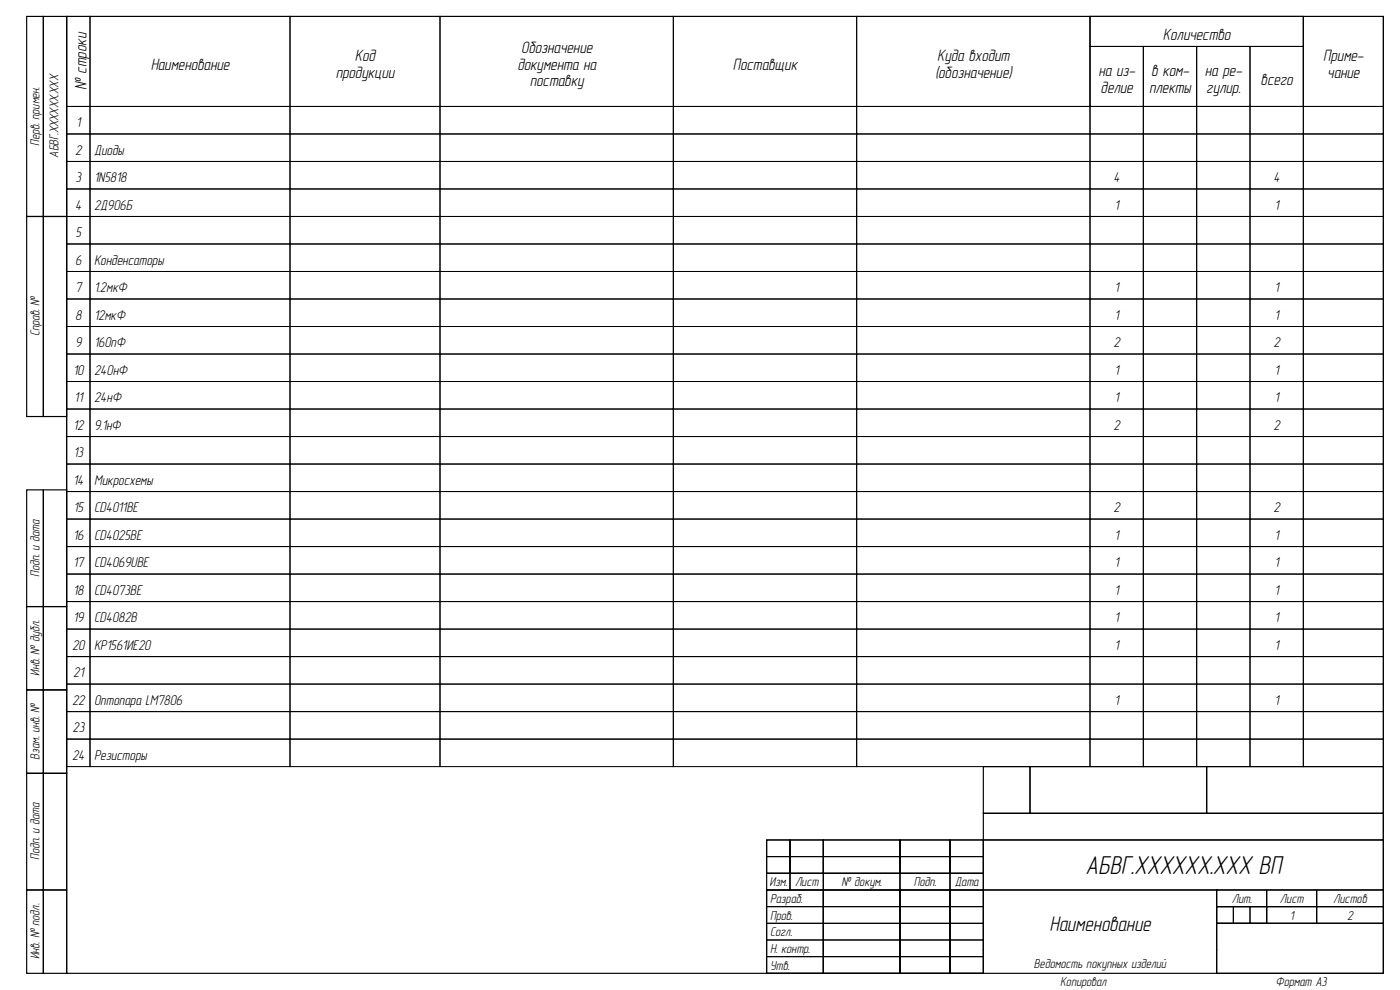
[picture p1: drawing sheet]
<svg xmlns="http://www.w3.org/2000/svg" width="420mm" height="297mm" viewBox="0 0 420 297" stroke-linecap="round" stroke-linejoin="round" font-family="sans-serif">
<defs><g id="words">
<text font-size="7.9" x="325.8" y="262.3">АБВГ.ХХХХХХ.ХХХ ВП</text>
<text font-size="6.5" x="315" y="279.2">Наименование</text>
<g font-size="5">
<text x="349" y="11.9">Количество</text>
<text x="156.4" y="16">Обозначение</text>
<text x="45.2" y="20.9">Наименование</text>
<text x="100.8" y="23.4">продукции</text>
<text x="106.5" y="18.4">Код</text>
<text x="155.3" y="20.9">документа на</text>
<text x="220" y="20.9">Поставщик</text>
<text x="280.6" y="23.4">(обозначение)</text>
<text x="281.3" y="18.4">Куда входит</text>
<text x="329.6" y="22.9">на из-</text>
<text x="345.5" y="22.9">в ком-</text>
<text x="361.6" y="22.9">на ре-</text>
<text x="397.1" y="18.4">Приме-</text>
<text x="398.3" y="23.4">чание</text>
<text x="26" y="27" transform="rotate(-90 26 27)">№ строки</text>
<text x="159" y="25.8">поставку</text>
<text x="330.3" y="27.9">делие</text>
<text x="344.9" y="27.9">плекты</text>
<text x="362" y="27.9">гулир.</text>
<text x="378.3" y="25.4">всего</text>
</g>
<g font-size="4.3">
<text x="22.9" y="38.2">1</text>
<text x="22.6" y="46.4">2</text>
<text x="28.2" y="46.4">Диоды</text>
<text x="22.7" y="54.7">3</text>
<text x="28.2" y="54.7">1N5818</text>
<text x="334.2" y="54.7">4</text>
<text x="382.2" y="54.7">4</text>
<text x="22.6" y="62.9">4</text>
<text x="28.2" y="62.9">2Д906Б</text>
<text x="334.5" y="62.9">1</text>
<text x="382.5" y="62.9">1</text>
<text x="22.7" y="71.2">5</text>
<text x="22.6" y="79.4">6</text>
<text x="28.2" y="79.4">Конденсаторы</text>
<text x="22.6" y="87.7">7</text>
<text x="28.2" y="87.7">1.2мкФ</text>
<text x="334.5" y="87.7">1</text>
<text x="382.5" y="87.7">1</text>
<text x="22.6" y="96">8</text>
<text x="28.2" y="96">12мкФ</text>
<text x="334.5" y="96">1</text>
<text x="382.5" y="96">1</text>
<text x="22.6" y="104.2">9</text>
<text x="28.2" y="104.2">160пФ</text>
<text x="334.2" y="104.2">2</text>
<text x="382.2" y="104.2">2</text>
<text x="22" y="112.5">10</text>
<text x="28.2" y="112.5">240нФ</text>
<text x="334.5" y="112.5">1</text>
<text x="382.5" y="112.5">1</text>
<text x="22.3" y="120.7">11</text>
<text x="28.2" y="120.7">24нФ</text>
<text x="334.5" y="120.7">1</text>
<text x="382.5" y="120.7">1</text>
<text x="22" y="129">12</text>
<text x="28.2" y="129">9.1нФ</text>
<text x="334.2" y="129">2</text>
<text x="382.2" y="129">2</text>
<text x="22.1" y="137.2">13</text>
<text x="22" y="145.5">14</text>
<text x="28.2" y="145.5">Микросхемы</text>
<text x="22.1" y="153.7">15</text>
<text x="28.2" y="153.7">CD4011BE</text>
<text x="334.2" y="153.7">2</text>
<text x="382.2" y="153.7">2</text>
<text x="22" y="162">16</text>
<text x="28.2" y="162">CD4025BE</text>
<text x="334.5" y="162">1</text>
<text x="382.5" y="162">1</text>
<text x="22" y="170.2">17</text>
<text x="28.2" y="170.2">CD4069UBE</text>
<text x="334.5" y="170.2">1</text>
<text x="382.5" y="170.2">1</text>
<text x="22" y="178.5">18</text>
<text x="28.2" y="178.5">CD4073BE</text>
<text x="334.5" y="178.5">1</text>
<text x="382.5" y="178.5">1</text>
<text x="22" y="186.7">19</text>
<text x="28.2" y="186.7">CD4082B</text>
<text x="334.5" y="186.7">1</text>
<text x="382.5" y="186.7">1</text>
<text x="21.6" y="195">20</text>
<text x="28.2" y="195">КР1561ИЕ20</text>
<text x="334.5" y="195">1</text>
<text x="382.5" y="195">1</text>
<text x="22" y="203.2">21</text>
<text x="21.6" y="211.5">22</text>
<text x="28.2" y="211.5">Оптопара LM7806</text>
<text x="334.5" y="211.5">1</text>
<text x="382.5" y="211.5">1</text>
<text x="21.8" y="219.8">23</text>
<text x="21.6" y="228">24</text>
<text x="28.2" y="228">Резисторы</text>
</g>
<g font-size="4">
<text x="11.9" y="43.7" transform="rotate(-90 11.9 43.7)">Перв. примен.</text>
<text x="17.6" y="47.3" transform="rotate(-90 17.6 47.3)">АБВГ.ХХХХХХ.ХХХ</text>
<text x="11.9" y="100.9" transform="rotate(-90 11.9 100.9)">Справ. №</text>
<text x="11.9" y="173" transform="rotate(-90 11.9 173)">Подп. и дата</text>
<text x="11.9" y="202.8" transform="rotate(-90 11.9 202.8)">Инв. № дубл.</text>
<text x="11.9" y="227.9" transform="rotate(-90 11.9 227.9)">Взам. инв. №</text>
<text x="11.9" y="258.1" transform="rotate(-90 11.9 258.1)">Подп. и дата</text>
<text x="230.9" y="265.9">Изм.</text>
<text x="238.6" y="265.9">Лист</text>
<text x="252.6" y="265.9">№ докум.</text>
<text x="274.2" y="265.9">Подп.</text>
<text x="286.6" y="265.9">Дата</text>
<text x="231.1" y="270.9">Разраб.</text>
<text x="231.1" y="275.9">Пров.</text>
<text x="369.7" y="270.9">Лит.</text>
<text x="384.1" y="270.9">Лист</text>
<text x="387.1" y="275.9">1</text>
<text x="400.1" y="270.9">Листов</text>
<text x="404.3" y="275.9">2</text>
<text x="231.1" y="280.9">Согл.</text>
<text x="11.9" y="287.9" transform="rotate(-90 11.9 287.9)">Инв. № подл.</text>
<text x="231.1" y="285.9">Н. контр.</text>
<text x="231.1" y="290.9">Утв.</text>
<text x="310.3" y="290.5">Ведомость покупных изделий</text>
<text x="318.2" y="295.9">Копировал</text>
<text x="382.8" y="295.9">Формат А3</text>
</g>
</g></defs>
<g fill="none" stroke="#000" stroke-width=".35">
<path d="M8 4.9h5v60h-5zM13 4.9h7v60h-7zM20 4.9h395.2v287.1h-395.2zM8 65h5v60h-5zM13 65h7v60h-7zM8 147h5v35h-5zM13 147h7v35h-7zM8 182h5v25h-5zM13 182h7v25h-7zM8 207h5v25h-5zM13 207h7v25h-7zM8 232h5v35h-5z"/>
<path d="M13 232h7v35h-7zM295.1 230h14v14h-14zM309.1 230h53v14h-53zM362.1 230h53.1v14h-53.1zM230.1 252h7v10h-7zM237.1 252h10v10h-10zM247.1 252h23v10h-23zM270.1 252h15v10h-15zM285.1 252h10v10h-10zM295.1 252h120.1v15h-120.1zM295.1 244h120.1v8h-120.1zM8 267h5v25h-5z"/>
<path d="M13 267h7v25h-7zM230.1 262h7v5h-7zM230.1 267h17v25h-17zM237.1 262h10v5h-10zM247.1 262h23v5h-23zM247.1 267h23v25h-23zM270.1 262h15v5h-15zM270.1 267h15v25h-15zM285.1 262h10v5h-10zM285.1 267h10v25h-10zM365.1 267h15v5h-15zM365.1 272h15v5h-15z"/>
<path d="M365.1 277h50.1v15h-50.1zM380.1 267h15v5h-15zM380.1 272h15v5h-15zM395.1 267h20.1v5h-20.1zM395.1 272h20.1v5h-20.1zM295.1 292v-25h70v25"/>
</g>
<g fill="none" stroke="#000" stroke-width=".3">
<path d="M20 4.9h7v27h-7zM27 4.9h60v27h-60zM87 4.9h45.1v27h-45.1zM132 4.9h70.1v27h-70.1zM202.1 4.9h55v27h-55zM257.1 4.9h70v27h-70zM327.1 4.9h64v27h-64zM327.1 4.9h64v9h-64zM327.1 13.9h16v18h-16zM343.1 13.9h16v18h-16zM359.1 13.9h16v18h-16zM375.1 13.9h16v18h-16z"/>
<path d="M391.1 4.9h24.1v27h-24.1zM20 31.9h7v8.3h-7zM27 31.9h60v8.3h-60zM87 31.9h45.1v8.3h-45.1zM132 31.9h70.1v8.3h-70.1zM202.1 31.9h55v8.3h-55zM257.1 31.9h70v8.3h-70zM327.1 31.9h16v8.3h-16zM343.1 31.9h16v8.3h-16zM359.1 31.9h16v8.3h-16zM375.1 31.9h16v8.3h-16zM391.1 31.9h24.1v8.3h-24.1z"/>
<path d="M20 40.2h7v8.2h-7zM20 48.4h7v8.3h-7zM20 56.7h7v8.2h-7zM27 40.2h60v8.2h-60zM27 48.4h60v8.3h-60zM27 56.7h60v8.2h-60zM87 40.2h45.1v8.2h-45.1zM87 48.4h45.1v8.3h-45.1zM87 56.7h45.1v8.2h-45.1zM132 40.2h70.1v8.2h-70.1zM132 48.4h70.1v8.3h-70.1zM132 56.7h70.1v8.2h-70.1z"/>
<path d="M202.1 40.2h55v8.2h-55zM202.1 48.4h55v8.3h-55zM202.1 56.7h55v8.2h-55zM257.1 40.2h70v8.2h-70zM257.1 48.4h70v8.3h-70zM257.1 56.7h70v8.2h-70zM327.1 40.2h16v8.2h-16zM327.1 48.4h16v8.3h-16zM327.1 56.7h16v8.2h-16zM343.1 40.2h16v8.2h-16zM343.1 48.4h16v8.3h-16zM343.1 56.7h16v8.2h-16z"/>
<path d="M359.1 40.2h16v8.2h-16zM359.1 48.4h16v8.3h-16zM359.1 56.7h16v8.2h-16zM375.1 40.2h16v8.2h-16zM375.1 48.4h16v8.3h-16zM375.1 56.7h16v8.2h-16zM391.1 40.2h24.1v8.2h-24.1zM391.1 48.4h24.1v8.3h-24.1zM391.1 56.7h24.1v8.2h-24.1zM20 65h7v8.2h-7zM20 73.2h7v8.3h-7zM27 65h60v8.2h-60z"/>
<path d="M27 73.2h60v8.3h-60zM87 65h45.1v8.2h-45.1zM87 73.2h45.1v8.3h-45.1zM132 65h70.1v8.2h-70.1zM132 73.2h70.1v8.3h-70.1zM202.1 65h55v8.2h-55zM202.1 73.2h55v8.3h-55zM257.1 65h70v8.2h-70zM257.1 73.2h70v8.3h-70zM327.1 65h16v8.2h-16zM327.1 73.2h16v8.3h-16zM343.1 65h16v8.2h-16z"/>
<path d="M343.1 73.2h16v8.3h-16zM359.1 65h16v8.2h-16zM359.1 73.2h16v8.3h-16zM375.1 65h16v8.2h-16zM375.1 73.2h16v8.3h-16zM391.1 65h24.1v8.2h-24.1zM391.1 73.2h24.1v8.3h-24.1zM20 81.5h7v8.2h-7zM20 89.7h7v8.3h-7zM20 98h7v8.2h-7zM27 81.5h60v8.2h-60zM27 89.7h60v8.3h-60z"/>
<path d="M27 98h60v8.2h-60zM87 81.5h45.1v8.2h-45.1zM87 89.7h45.1v8.3h-45.1zM87 98h45.1v8.2h-45.1zM132 81.5h70.1v8.2h-70.1zM132 89.7h70.1v8.3h-70.1zM132 98h70.1v8.2h-70.1zM202.1 81.5h55v8.2h-55zM202.1 89.7h55v8.3h-55zM202.1 98h55v8.2h-55zM257.1 81.5h70v8.2h-70zM257.1 89.7h70v8.3h-70z"/>
<path d="M257.1 98h70v8.2h-70zM327.1 81.5h16v8.2h-16zM327.1 89.7h16v8.3h-16zM327.1 98h16v8.2h-16zM343.1 81.5h16v8.2h-16zM343.1 89.7h16v8.3h-16zM343.1 98h16v8.2h-16zM359.1 81.5h16v8.2h-16zM359.1 89.7h16v8.3h-16zM359.1 98h16v8.2h-16zM375.1 81.5h16v8.2h-16zM375.1 89.7h16v8.3h-16z"/>
<path d="M375.1 98h16v8.2h-16zM391.1 81.5h24.1v8.2h-24.1zM391.1 89.7h24.1v8.3h-24.1zM391.1 98h24.1v8.2h-24.1zM20 106.2h7v8.3h-7zM20 114.5h7v8.2h-7zM27 106.2h60v8.3h-60zM27 114.5h60v8.2h-60zM87 106.2h45.1v8.3h-45.1zM87 114.5h45.1v8.2h-45.1zM132 106.2h70.1v8.3h-70.1zM132 114.5h70.1v8.2h-70.1z"/>
<path d="M202.1 106.2h55v8.3h-55zM202.1 114.5h55v8.2h-55zM257.1 106.2h70v8.3h-70zM257.1 114.5h70v8.2h-70zM327.1 106.2h16v8.3h-16zM327.1 114.5h16v8.2h-16zM343.1 106.2h16v8.3h-16zM343.1 114.5h16v8.2h-16zM359.1 106.2h16v8.3h-16zM359.1 114.5h16v8.2h-16zM375.1 106.2h16v8.3h-16zM375.1 114.5h16v8.2h-16z"/>
<path d="M391.1 106.2h24.1v8.3h-24.1zM391.1 114.5h24.1v8.2h-24.1zM20 122.7h7v8.3h-7zM20 131h7v8.2h-7zM20 139.2h7v8.3h-7zM27 122.7h60v8.3h-60zM27 131h60v8.2h-60zM27 139.2h60v8.3h-60zM87 122.7h45.1v8.3h-45.1zM87 131h45.1v8.2h-45.1zM87 139.2h45.1v8.3h-45.1zM132 122.7h70.1v8.3h-70.1z"/>
<path d="M132 131h70.1v8.2h-70.1zM132 139.2h70.1v8.3h-70.1zM202.1 122.7h55v8.3h-55zM202.1 131h55v8.2h-55zM202.1 139.2h55v8.3h-55zM257.1 122.7h70v8.3h-70zM257.1 131h70v8.2h-70zM257.1 139.2h70v8.3h-70zM327.1 122.7h16v8.3h-16zM327.1 131h16v8.2h-16zM327.1 139.2h16v8.3h-16zM343.1 122.7h16v8.3h-16z"/>
<path d="M343.1 131h16v8.2h-16zM343.1 139.2h16v8.3h-16zM359.1 122.7h16v8.3h-16zM359.1 131h16v8.2h-16zM359.1 139.2h16v8.3h-16zM375.1 122.7h16v8.3h-16zM375.1 131h16v8.2h-16zM375.1 139.2h16v8.3h-16zM391.1 122.7h24.1v8.3h-24.1zM391.1 131h24.1v8.2h-24.1zM391.1 139.2h24.1v8.3h-24.1zM20 147.5h7v8.2h-7z"/>
<path d="M20 155.7h7v8.3h-7zM27 147.5h60v8.2h-60zM27 155.7h60v8.3h-60zM87 147.5h45.1v8.2h-45.1zM87 155.7h45.1v8.3h-45.1zM132 147.5h70.1v8.2h-70.1zM132 155.7h70.1v8.3h-70.1zM202.1 147.5h55v8.2h-55zM202.1 155.7h55v8.3h-55zM257.1 147.5h70v8.2h-70zM257.1 155.7h70v8.3h-70zM327.1 147.5h16v8.2h-16z"/>
<path d="M327.1 155.7h16v8.3h-16zM343.1 147.5h16v8.2h-16zM343.1 155.7h16v8.3h-16zM359.1 147.5h16v8.2h-16zM359.1 155.7h16v8.3h-16zM375.1 147.5h16v8.2h-16zM375.1 155.7h16v8.3h-16zM391.1 147.5h24.1v8.2h-24.1zM391.1 155.7h24.1v8.3h-24.1zM20 164h7v8.2h-7zM20 172.2h7v8.3h-7zM27 164h60v8.2h-60z"/>
<path d="M27 172.2h60v8.3h-60zM87 164h45.1v8.2h-45.1zM87 172.2h45.1v8.3h-45.1zM132 164h70.1v8.2h-70.1zM132 172.2h70.1v8.3h-70.1zM202.1 164h55v8.2h-55zM202.1 172.2h55v8.3h-55zM257.1 164h70v8.2h-70zM257.1 172.2h70v8.3h-70zM327.1 164h16v8.2h-16zM327.1 172.2h16v8.3h-16zM343.1 164h16v8.2h-16z"/>
<path d="M343.1 172.2h16v8.3h-16zM359.1 164h16v8.2h-16zM359.1 172.2h16v8.3h-16zM375.1 164h16v8.2h-16zM375.1 172.2h16v8.3h-16zM391.1 164h24.1v8.2h-24.1zM391.1 172.2h24.1v8.3h-24.1zM20 180.5h7v8.2h-7zM20 188.8h7v8.2h-7zM20 197h7v8.3h-7zM27 180.5h60v8.2h-60zM27 188.8h60v8.2h-60z"/>
<path d="M27 197h60v8.3h-60zM87 180.5h45.1v8.2h-45.1zM87 188.8h45.1v8.2h-45.1zM87 197h45.1v8.3h-45.1zM132 180.5h70.1v8.2h-70.1zM132 188.8h70.1v8.2h-70.1zM132 197h70.1v8.3h-70.1zM202.1 180.5h55v8.2h-55zM202.1 188.8h55v8.2h-55zM202.1 197h55v8.3h-55zM257.1 180.5h70v8.2h-70zM257.1 188.8h70v8.2h-70z"/>
<path d="M257.1 197h70v8.3h-70zM327.1 180.5h16v8.2h-16zM327.1 188.8h16v8.2h-16zM327.1 197h16v8.3h-16zM343.1 180.5h16v8.2h-16zM343.1 188.8h16v8.2h-16zM343.1 197h16v8.3h-16zM359.1 180.5h16v8.2h-16zM359.1 188.8h16v8.2h-16zM359.1 197h16v8.3h-16zM375.1 180.5h16v8.2h-16zM375.1 188.8h16v8.2h-16z"/>
<path d="M375.1 197h16v8.3h-16zM391.1 180.5h24.1v8.2h-24.1zM391.1 188.8h24.1v8.2h-24.1zM391.1 197h24.1v8.3h-24.1zM20 205.3h7v8.2h-7zM20 213.5h7v8.3h-7zM27 205.3h60v8.2h-60zM27 213.5h60v8.3h-60zM87 205.3h45.1v8.2h-45.1zM87 213.5h45.1v8.3h-45.1zM132 205.3h70.1v8.2h-70.1zM132 213.5h70.1v8.3h-70.1z"/>
<path d="M202.1 205.3h55v8.2h-55zM202.1 213.5h55v8.3h-55zM257.1 205.3h70v8.2h-70zM257.1 213.5h70v8.3h-70zM327.1 205.3h16v8.2h-16zM327.1 213.5h16v8.3h-16zM343.1 205.3h16v8.2h-16zM343.1 213.5h16v8.3h-16zM359.1 205.3h16v8.2h-16zM359.1 213.5h16v8.3h-16zM375.1 205.3h16v8.2h-16zM375.1 213.5h16v8.3h-16z"/>
<path d="M391.1 205.3h24.1v8.2h-24.1zM391.1 213.5h24.1v8.3h-24.1zM20 221.8h7v8.2h-7zM27 221.8h60v8.2h-60zM87 221.8h45.1v8.2h-45.1zM132 221.8h70.1v8.2h-70.1zM202.1 221.8h55v8.2h-55zM257.1 221.8h70v8.2h-70zM327.1 221.8h16v8.2h-16zM343.1 221.8h16v8.2h-16zM359.1 221.8h16v8.2h-16zM375.1 221.8h16v8.2h-16z"/>
<path d="M391.1 221.8h24.1v8.2h-24.1zM230.1 252h7v5h-7zM230.1 257h7v5h-7zM237.1 252h10v5h-10zM237.1 257h10v5h-10zM247.1 252h23v5h-23zM247.1 257h23v5h-23zM270.1 252h15v5h-15zM270.1 257h15v5h-15zM285.1 252h10v5h-10zM285.1 257h10v5h-10zM230.1 267h17v5h-17z"/>
<path d="M230.1 272h17v5h-17zM230.1 277h17v5h-17zM247.1 267h23v5h-23zM247.1 272h23v5h-23zM247.1 277h23v5h-23zM270.1 267h15v5h-15zM270.1 272h15v5h-15zM270.1 277h15v5h-15zM285.1 267h10v5h-10zM285.1 272h10v5h-10zM285.1 277h10v5h-10zM365.1 272h5v5h-5z"/>
<path d="M370.1 272h5v5h-5zM375.1 272h5v5h-5zM230.1 282h17v5h-17zM230.1 287h17v5h-17zM247.1 282h23v5h-23zM247.1 287h23v5h-23zM270.1 282h15v5h-15zM270.1 287h15v5h-15zM285.1 282h10v5h-10zM285.1 287h10v5h-10z"/>
</g>
<use href="#words"/>
</svg>
